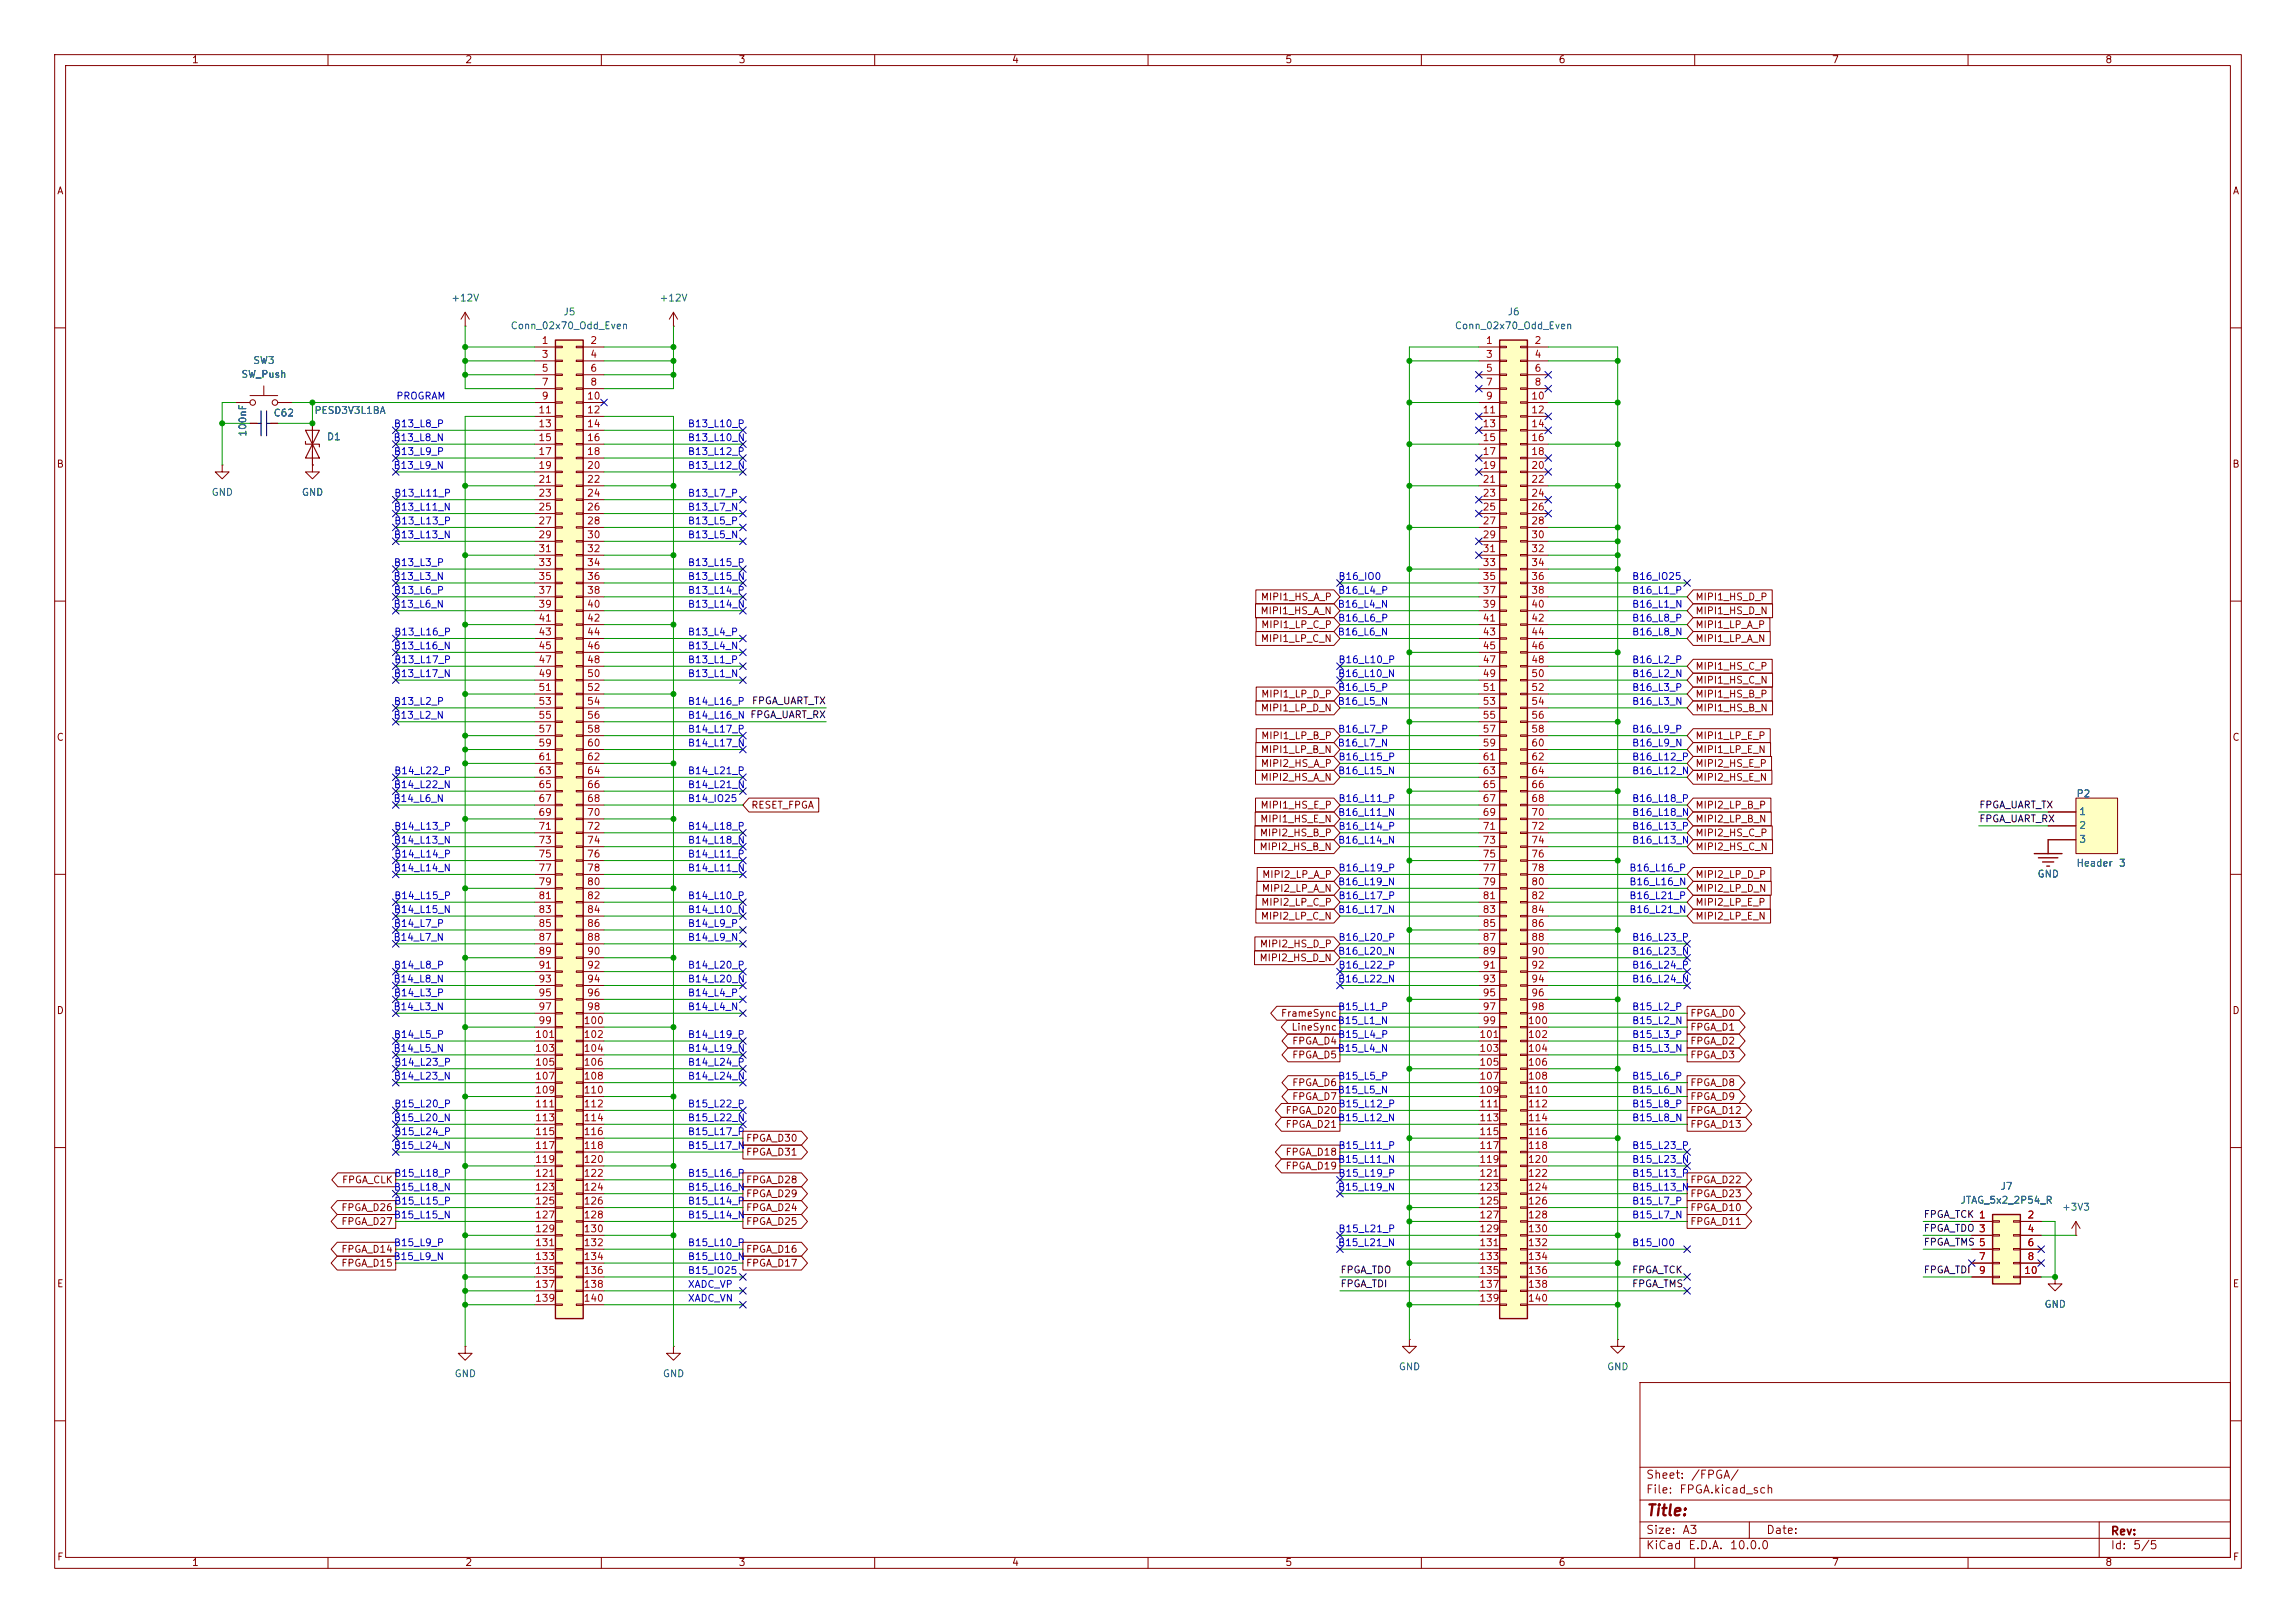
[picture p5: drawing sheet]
<svg xmlns="http://www.w3.org/2000/svg" width="420mm" height="297mm" viewBox="0 0 420 297" stroke-linecap="round" stroke-linejoin="round" font-family="sans-serif">
<defs><g id="words">
<text font-size="2" fill="#840000" x="301" y="277.9">Title:</text>
<g font-size="1.5" fill="#840000">
<text x="301" y="273.7">File:</text>
<text x="301" y="271">Sheet:</text>
<text x="307.1" y="273.7">FPGA.kicad_sch</text>
<text x="309.2" y="271">/FPGA/</text>
<text x="301" y="281.1">Size:</text>
<text x="307.6" y="281.1">A3</text>
<text x="323" y="281.1">Date:</text>
<text x="386" y="281.3">Rev:</text>
<text x="301" y="283.9">KiCad</text>
<text x="308.7" y="283.9">E.D.A.</text>
<text x="316.3" y="283.9">10.0.0</text>
<text x="386" y="283.9">Id:</text>
<text x="390.1" y="283.9">5/5</text>
</g>
<g font-size="1.3" fill="#840000">
<text x="35" y="11.9">1</text>
<text x="85" y="11.9">2</text>
<text x="135" y="11.9">3</text>
<text x="185" y="11.9">4</text>
<text x="235" y="11.9">5</text>
<text x="285" y="11.9">6</text>
<text x="335" y="11.9">7</text>
<text x="385" y="11.9">8</text>
<text x="10.3" y="35.9">A</text>
<text x="408.3" y="35.9">A</text>
<text x="10.3" y="85.9">B</text>
<text x="408.2" y="85.9">B</text>
<text x="230.5" y="112.7">MIPI1_HS_A_N</text>
<text x="230.5" y="110.2">MIPI1_HS_A_P</text>
<text x="310" y="112.7">MIPI1_HS_D_N</text>
<text x="310" y="110.2">MIPI1_HS_D_P</text>
<text x="230.5" y="117.8">MIPI1_LP_C_N</text>
<text x="230.6" y="115.3">MIPI1_LP_C_P</text>
<text x="310" y="117.8">MIPI1_LP_A_N</text>
<text x="310" y="115.3">MIPI1_LP_A_P</text>
<text x="310" y="125.4">MIPI1_HS_C_N</text>
<text x="310" y="122.9">MIPI1_HS_C_P</text>
<text x="230.5" y="130.5">MIPI1_LP_D_N</text>
<text x="230.6" y="128">MIPI1_LP_D_P</text>
<text x="310" y="128">MIPI1_HS_B_P</text>
<text x="310" y="130.5">MIPI1_HS_B_N</text>
<text x="10.3" y="135.9">C</text>
<text x="230.6" y="135.6">MIPI1_LP_B_P</text>
<text x="310" y="135.6">MIPI1_LP_E_P</text>
<text x="408.2" y="135.9">C</text>
<text x="230.5" y="143.2">MIPI2_HS_A_N</text>
<text x="230.5" y="140.7">MIPI2_HS_A_P</text>
<text x="230.5" y="138.1">MIPI1_LP_B_N</text>
<text x="310" y="143.2">MIPI2_HS_E_N</text>
<text x="310" y="138.1">MIPI1_LP_E_N</text>
<text x="310" y="140.7">MIPI2_HS_E_P</text>
<text x="137.3" y="148.3">RESET_FPGA</text>
<text x="230.5" y="148.3">MIPI1_HS_E_P</text>
<text x="310" y="148.3">MIPI2_LP_B_P</text>
<text x="230.3" y="155.9">MIPI2_HS_B_N</text>
<text x="230.4" y="153.4">MIPI2_HS_B_P</text>
<text x="230.4" y="150.8">MIPI1_HS_E_N</text>
<text x="310" y="155.9">MIPI2_HS_C_N</text>
<text x="310" y="153.4">MIPI2_HS_C_P</text>
<text x="310" y="150.8">MIPI2_LP_B_N</text>
<text x="230.8" y="161">MIPI2_LP_A_P</text>
<text x="310" y="161">MIPI2_LP_D_P</text>
<text x="230.6" y="166.1">MIPI2_LP_C_P</text>
<text x="230.7" y="163.5">MIPI2_LP_A_N</text>
<text x="310" y="166.1">MIPI2_LP_E_P</text>
<text x="310" y="163.5">MIPI2_LP_D_N</text>
<text x="230.4" y="173.7">MIPI2_HS_D_P</text>
<text x="230.5" y="168.6">MIPI2_LP_C_N</text>
<text x="310" y="168.6">MIPI2_LP_E_N</text>
<text x="230.3" y="176.2">MIPI2_HS_D_N</text>
<text x="10.3" y="185.9">D</text>
<text x="408.2" y="185.9">D</text>
<text x="234.2" y="186.4">FrameSync</text>
<text x="236.1" y="188.9">LineSync</text>
<text x="236.3" y="191.5">FPGA_D4</text>
<text x="309.1" y="188.9">FPGA_D1</text>
<text x="309.1" y="186.4">FPGA_D0</text>
<text x="309.1" y="191.5">FPGA_D2</text>
<text x="236.3" y="194">FPGA_D5</text>
<text x="309.1" y="194">FPGA_D3</text>
<text x="236.3" y="199.1">FPGA_D6</text>
<text x="236.3" y="201.6">FPGA_D7</text>
<text x="309.1" y="199.1">FPGA_D8</text>
<text x="309.1" y="201.6">FPGA_D9</text>
<text x="136.4" y="209.2">FPGA_D30</text>
<text x="235.1" y="204.2">FPGA_D20</text>
<text x="235.1" y="206.7">FPGA_D21</text>
<text x="309.1" y="204.2">FPGA_D12</text>
<text x="309.1" y="206.7">FPGA_D13</text>
<text x="136.4" y="211.8">FPGA_D31</text>
<text x="235.1" y="211.8">FPGA_D18</text>
<text x="235.1" y="214.3">FPGA_D19</text>
<text x="62.3" y="221.9">FPGA_D26</text>
<text x="62.5" y="216.9">FPGA_CLK</text>
<text x="136.4" y="219.4">FPGA_D29</text>
<text x="136.4" y="216.9">FPGA_D28</text>
<text x="136.4" y="221.9">FPGA_D24</text>
<text x="309.1" y="221.9">FPGA_D10</text>
<text x="309.1" y="219.4">FPGA_D23</text>
<text x="309.1" y="216.9">FPGA_D22</text>
<text x="62.3" y="224.5">FPGA_D27</text>
<text x="136.4" y="224.5">FPGA_D25</text>
<text x="309.1" y="224.5">FPGA_D11</text>
<text x="62.3" y="232.1">FPGA_D15</text>
<text x="62.3" y="229.6">FPGA_D14</text>
<text x="136.4" y="229.6">FPGA_D16</text>
<text x="136.4" y="232.1">FPGA_D17</text>
<text x="10.3" y="235.9">E</text>
<text x="408.3" y="235.9">E</text>
<text x="10.3" y="285.9">F</text>
<text x="35" y="286.9">1</text>
<text x="85" y="286.9">2</text>
<text x="135" y="286.9">3</text>
<text x="185" y="286.9">4</text>
<text x="235" y="286.9">5</text>
<text x="285" y="286.9">6</text>
<text x="335" y="286.9">7</text>
<text x="385" y="286.9">8</text>
<text x="408.3" y="285.9">F</text>
</g>
<g font-size="1.3" fill="#006464">
<text x="82.4" y="55.5">+12V</text>
<text x="102.9" y="58">J5</text>
<text x="120.5" y="55.5">+12V</text>
<text x="275.7" y="58">J6</text>
<text x="93.3" y="60.6">Conn_02x70_Odd_Even</text>
<text x="266" y="60.6">Conn_02x70_Odd_Even</text>
<text x="44" y="69.4">SW_Push</text>
<text x="46.2" y="66.9">SW3</text>
<text x="49.9" y="76.5">C62</text>
<text x="57.4" y="76">PESD3V3L1BA</text>
<text x="45.4" y="80" transform="rotate(-90 45.4 80)">100nF</text>
<text x="59.7" y="80.9">D1</text>
<text x="38.6" y="91">GND</text>
<text x="55.1" y="91">GND</text>
<text x="379.7" y="146.2">P2</text>
<text x="380.2" y="149.5">1</text>
<text x="380.2" y="152">2</text>
<text x="380.2" y="154.5">3</text>
<text x="372.6" y="160.9">GND</text>
<text x="379.7" y="158.9">Header</text>
<text x="387.5" y="158.9">3</text>
<text x="358.5" y="220.6">JTAG_5x2_2P54_R</text>
<text x="365.8" y="218">J7</text>
<text x="377.1" y="221.8">+3V3</text>
<text x="373.9" y="239.6">GND</text>
<text x="255.8" y="251.1">GND</text>
<text x="293.9" y="251.1">GND</text>
<text x="83.1" y="252.3">GND</text>
<text x="121.2" y="252.3">GND</text>
</g>
<g font-size="1.3" fill="#a90000">
<text x="99" y="63.2">1</text>
<text x="99" y="65.8">3</text>
<text x="107.9" y="63.2">2</text>
<text x="107.9" y="65.8">4</text>
<text x="271.7" y="63.2">1</text>
<text x="271.7" y="65.8">3</text>
<text x="280.6" y="63.2">2</text>
<text x="280.6" y="65.8">4</text>
<text x="99" y="68.3">5</text>
<text x="99" y="70.9">7</text>
<text x="107.9" y="68.3">6</text>
<text x="107.9" y="70.9">8</text>
<text x="271.7" y="68.3">5</text>
<text x="271.7" y="70.9">7</text>
<text x="280.6" y="68.3">6</text>
<text x="280.6" y="70.9">8</text>
<text x="98.4" y="75.9">11</text>
<text x="99" y="73.4">9</text>
<text x="107.3" y="73.4">10</text>
<text x="107.3" y="75.9">12</text>
<text x="271.1" y="75.9">11</text>
<text x="271.7" y="73.4">9</text>
<text x="280" y="73.4">10</text>
<text x="280" y="75.9">12</text>
<text x="98.4" y="78.5">13</text>
<text x="98.4" y="81">15</text>
<text x="98.4" y="83.6">17</text>
<text x="107.3" y="78.5">14</text>
<text x="107.3" y="81">16</text>
<text x="107.3" y="83.6">18</text>
<text x="271.1" y="78.5">13</text>
<text x="271.1" y="81">15</text>
<text x="271.1" y="83.6">17</text>
<text x="280" y="78.5">14</text>
<text x="280" y="81">16</text>
<text x="280" y="83.6">18</text>
<text x="98.4" y="86.1">19</text>
<text x="98.4" y="88.6">21</text>
<text x="107.3" y="86.1">20</text>
<text x="107.3" y="88.6">22</text>
<text x="271.1" y="86.1">19</text>
<text x="271.1" y="88.6">21</text>
<text x="280" y="86.1">20</text>
<text x="280" y="88.6">22</text>
<text x="98.4" y="91.2">23</text>
<text x="98.4" y="93.7">25</text>
<text x="107.3" y="91.2">24</text>
<text x="107.3" y="93.7">26</text>
<text x="271.1" y="91.2">23</text>
<text x="271.1" y="93.7">25</text>
<text x="280" y="91.2">24</text>
<text x="280" y="93.7">26</text>
<text x="98.4" y="96.3">27</text>
<text x="98.4" y="98.8">29</text>
<text x="98.4" y="101.3">31</text>
<text x="107.3" y="96.3">28</text>
<text x="107.3" y="98.8">30</text>
<text x="107.3" y="101.3">32</text>
<text x="271.1" y="96.3">27</text>
<text x="271.1" y="98.8">29</text>
<text x="271.1" y="101.3">31</text>
<text x="280" y="96.3">28</text>
<text x="280" y="98.8">30</text>
<text x="280" y="101.3">32</text>
<text x="98.4" y="103.9">33</text>
<text x="98.4" y="106.4">35</text>
<text x="107.3" y="103.9">34</text>
<text x="107.3" y="106.4">36</text>
<text x="271.1" y="103.9">33</text>
<text x="271.1" y="106.4">35</text>
<text x="280" y="103.9">34</text>
<text x="280" y="106.4">36</text>
<text x="98.4" y="109">37</text>
<text x="98.4" y="111.5">39</text>
<text x="107.3" y="109">38</text>
<text x="107.3" y="111.5">40</text>
<text x="271.1" y="109">37</text>
<text x="271.1" y="111.5">39</text>
<text x="280" y="109">38</text>
<text x="280" y="111.5">40</text>
<text x="98.4" y="114">41</text>
<text x="98.4" y="116.6">43</text>
<text x="98.4" y="119.1">45</text>
<text x="107.3" y="114">42</text>
<text x="107.3" y="116.6">44</text>
<text x="107.3" y="119.1">46</text>
<text x="271.1" y="114">41</text>
<text x="271.1" y="116.6">43</text>
<text x="271.1" y="119.1">45</text>
<text x="280" y="114">42</text>
<text x="280" y="116.6">44</text>
<text x="280" y="119.1">46</text>
<text x="98.4" y="121.7">47</text>
<text x="98.4" y="124.2">49</text>
<text x="107.3" y="121.7">48</text>
<text x="107.3" y="124.2">50</text>
<text x="271.1" y="121.7">47</text>
<text x="271.1" y="124.2">49</text>
<text x="280" y="121.7">48</text>
<text x="280" y="124.2">50</text>
<text x="98.4" y="126.7">51</text>
<text x="98.4" y="129.3">53</text>
<text x="98.4" y="131.8">55</text>
<text x="107.3" y="126.7">52</text>
<text x="107.3" y="129.3">54</text>
<text x="107.3" y="131.8">56</text>
<text x="271.1" y="126.7">51</text>
<text x="271.1" y="129.3">53</text>
<text x="271.1" y="131.8">55</text>
<text x="280" y="126.7">52</text>
<text x="280" y="129.3">54</text>
<text x="280" y="131.8">56</text>
<text x="98.4" y="134.4">57</text>
<text x="98.4" y="136.9">59</text>
<text x="107.3" y="134.4">58</text>
<text x="107.3" y="136.9">60</text>
<text x="271.1" y="134.4">57</text>
<text x="271.1" y="136.9">59</text>
<text x="280" y="134.4">58</text>
<text x="280" y="136.9">60</text>
<text x="98.4" y="139.4">61</text>
<text x="98.4" y="142">63</text>
<text x="107.3" y="139.4">62</text>
<text x="107.3" y="142">64</text>
<text x="271.1" y="139.4">61</text>
<text x="271.1" y="142">63</text>
<text x="280" y="139.4">62</text>
<text x="280" y="142">64</text>
<text x="98.4" y="144.5">65</text>
<text x="98.4" y="147.1">67</text>
<text x="98.4" y="149.6">69</text>
<text x="107.3" y="144.5">66</text>
<text x="107.3" y="147.1">68</text>
<text x="107.3" y="149.6">70</text>
<text x="271.1" y="144.5">65</text>
<text x="271.1" y="147.1">67</text>
<text x="271.1" y="149.6">69</text>
<text x="280" y="144.5">66</text>
<text x="280" y="147.1">68</text>
<text x="280" y="149.6">70</text>
<text x="98.4" y="152.1">71</text>
<text x="98.4" y="154.7">73</text>
<text x="107.3" y="152.1">72</text>
<text x="107.3" y="154.7">74</text>
<text x="271.1" y="152.1">71</text>
<text x="271.1" y="154.7">73</text>
<text x="280" y="152.1">72</text>
<text x="280" y="154.7">74</text>
<text x="98.4" y="157.2">75</text>
<text x="98.4" y="159.8">77</text>
<text x="107.3" y="157.2">76</text>
<text x="107.3" y="159.8">78</text>
<text x="271.1" y="157.2">75</text>
<text x="271.1" y="159.8">77</text>
<text x="280" y="157.2">76</text>
<text x="280" y="159.8">78</text>
<text x="98.4" y="162.3">79</text>
<text x="98.4" y="164.8">81</text>
<text x="98.4" y="167.4">83</text>
<text x="107.3" y="162.3">80</text>
<text x="107.3" y="164.8">82</text>
<text x="107.3" y="167.4">84</text>
<text x="271.1" y="162.3">79</text>
<text x="271.1" y="164.8">81</text>
<text x="271.1" y="167.4">83</text>
<text x="280" y="162.3">80</text>
<text x="280" y="164.8">82</text>
<text x="280" y="167.4">84</text>
<text x="98.4" y="169.9">85</text>
<text x="98.4" y="172.5">87</text>
<text x="107.3" y="169.9">86</text>
<text x="107.3" y="172.5">88</text>
<text x="271.1" y="169.9">85</text>
<text x="271.1" y="172.5">87</text>
<text x="280" y="169.9">86</text>
<text x="280" y="172.5">88</text>
<text x="98.4" y="175">89</text>
<text x="98.4" y="177.5">91</text>
<text x="107.3" y="175">90</text>
<text x="107.3" y="177.5">92</text>
<text x="271.1" y="175">89</text>
<text x="271.1" y="177.5">91</text>
<text x="280" y="175">90</text>
<text x="280" y="177.5">92</text>
<text x="98.4" y="180.1">93</text>
<text x="98.4" y="182.6">95</text>
<text x="98.4" y="185.2">97</text>
<text x="107.3" y="180.1">94</text>
<text x="107.3" y="182.6">96</text>
<text x="107.3" y="185.2">98</text>
<text x="271.1" y="180.1">93</text>
<text x="271.1" y="182.6">95</text>
<text x="271.1" y="185.2">97</text>
<text x="280" y="180.1">94</text>
<text x="280" y="182.6">96</text>
<text x="280" y="185.2">98</text>
<text x="97.8" y="190.2">101</text>
<text x="98.4" y="187.7">99</text>
<text x="106.7" y="187.7">100</text>
<text x="106.7" y="190.2">102</text>
<text x="270.5" y="190.2">101</text>
<text x="271.1" y="187.7">99</text>
<text x="279.4" y="187.7">100</text>
<text x="279.4" y="190.2">102</text>
<text x="97.8" y="192.8">103</text>
<text x="97.8" y="195.3">105</text>
<text x="97.8" y="197.9">107</text>
<text x="106.7" y="192.8">104</text>
<text x="106.7" y="195.3">106</text>
<text x="106.7" y="197.9">108</text>
<text x="270.5" y="192.8">103</text>
<text x="270.5" y="195.3">105</text>
<text x="270.5" y="197.9">107</text>
<text x="279.4" y="192.8">104</text>
<text x="279.4" y="195.3">106</text>
<text x="279.4" y="197.9">108</text>
<text x="97.8" y="200.4">109</text>
<text x="97.8" y="202.9">111</text>
<text x="106.7" y="200.4">110</text>
<text x="106.7" y="202.9">112</text>
<text x="270.5" y="200.4">109</text>
<text x="270.5" y="202.9">111</text>
<text x="279.4" y="200.4">110</text>
<text x="279.4" y="202.9">112</text>
<text x="97.8" y="205.5">113</text>
<text x="97.8" y="208">115</text>
<text x="106.7" y="205.5">114</text>
<text x="106.7" y="208">116</text>
<text x="270.5" y="205.5">113</text>
<text x="270.5" y="208">115</text>
<text x="279.4" y="205.5">114</text>
<text x="279.4" y="208">116</text>
<text x="97.8" y="210.6">117</text>
<text x="97.8" y="213.1">119</text>
<text x="97.8" y="215.6">121</text>
<text x="106.7" y="210.6">118</text>
<text x="106.7" y="213.1">120</text>
<text x="106.7" y="215.6">122</text>
<text x="270.5" y="210.6">117</text>
<text x="270.5" y="213.1">119</text>
<text x="270.5" y="215.6">121</text>
<text x="279.4" y="210.6">118</text>
<text x="279.4" y="213.1">120</text>
<text x="279.4" y="215.6">122</text>
<text x="97.8" y="218.2">123</text>
<text x="97.8" y="220.7">125</text>
<text x="106.7" y="218.2">124</text>
<text x="106.7" y="220.7">126</text>
<text x="270.5" y="218.2">123</text>
<text x="270.5" y="220.7">125</text>
<text x="279.4" y="218.2">124</text>
<text x="279.4" y="220.7">126</text>
<text x="97.8" y="223.3">127</text>
<text x="97.8" y="225.8">129</text>
<text x="106.7" y="223.3">128</text>
<text x="106.7" y="225.8">130</text>
<text x="270.5" y="223.3">127</text>
<text x="270.5" y="225.8">129</text>
<text x="279.4" y="223.3">128</text>
<text x="279.4" y="225.8">130</text>
<text x="361.9" y="223.3">1</text>
<text x="361.9" y="225.8">3</text>
<text x="370.8" y="223.3">2</text>
<text x="370.8" y="225.8">4</text>
<text x="97.8" y="228.3">131</text>
<text x="97.8" y="230.9">133</text>
<text x="97.8" y="233.4">135</text>
<text x="106.7" y="228.3">132</text>
<text x="106.7" y="230.9">134</text>
<text x="106.7" y="233.4">136</text>
<text x="270.5" y="228.3">131</text>
<text x="270.5" y="230.9">133</text>
<text x="270.5" y="233.4">135</text>
<text x="279.4" y="228.3">132</text>
<text x="279.4" y="230.9">134</text>
<text x="279.4" y="233.4">136</text>
<text x="361.9" y="230.9">7</text>
<text x="361.9" y="233.4">9</text>
<text x="361.9" y="228.3">5</text>
<text x="370.2" y="233.4">10</text>
<text x="370.8" y="228.3">6</text>
<text x="370.8" y="230.9">8</text>
<text x="97.8" y="236">137</text>
<text x="97.8" y="238.5">139</text>
<text x="106.7" y="236">138</text>
<text x="106.7" y="238.5">140</text>
<text x="270.5" y="236">137</text>
<text x="270.5" y="238.5">139</text>
<text x="279.4" y="236">138</text>
<text x="279.4" y="238.5">140</text>
</g>
<g font-size="1.3" fill="#0000c2">
<text x="72.4" y="73.4">PROGRAM</text>
<text x="71.9" y="81">B13_L8_N</text>
<text x="71.9" y="83.6">B13_L9_P</text>
<text x="71.9" y="78.5">B13_L8_P</text>
<text x="125.7" y="78.5">B13_L10_P</text>
<text x="125.7" y="81">B13_L10_N</text>
<text x="125.7" y="83.6">B13_L12_P</text>
<text x="71.9" y="86.1">B13_L9_N</text>
<text x="125.7" y="86.1">B13_L12_N</text>
<text x="71.9" y="93.7">B13_L11_N</text>
<text x="72" y="91.2">B13_L11_P</text>
<text x="125.7" y="91.2">B13_L7_P</text>
<text x="125.7" y="93.7">B13_L7_N</text>
<text x="71.9" y="98.8">B13_L13_N</text>
<text x="72" y="96.3">B13_L13_P</text>
<text x="125.7" y="96.3">B13_L5_P</text>
<text x="125.7" y="98.8">B13_L5_N</text>
<text x="71.9" y="106.4">B13_L3_N</text>
<text x="71.9" y="103.9">B13_L3_P</text>
<text x="125.7" y="106.4">B13_L15_N</text>
<text x="125.7" y="103.9">B13_L15_P</text>
<text x="244.7" y="106.4">B16_IO0</text>
<text x="298.4" y="106.4">B16_IO25</text>
<text x="71.9" y="111.5">B13_L6_N</text>
<text x="71.9" y="109">B13_L6_P</text>
<text x="125.7" y="109">B13_L14_P</text>
<text x="125.7" y="111.5">B13_L14_N</text>
<text x="244.6" y="111.5">B16_L4_N</text>
<text x="244.7" y="109">B16_L4_P</text>
<text x="298.4" y="109">B16_L1_P</text>
<text x="298.4" y="111.5">B16_L1_N</text>
<text x="71.9" y="119.1">B13_L16_N</text>
<text x="72" y="116.6">B13_L16_P</text>
<text x="125.7" y="116.6">B13_L4_P</text>
<text x="125.7" y="119.1">B13_L4_N</text>
<text x="244.6" y="116.6">B16_L6_N</text>
<text x="244.7" y="114.1">B16_L6_P</text>
<text x="298.4" y="114.1">B16_L8_P</text>
<text x="298.4" y="116.6">B16_L8_N</text>
<text x="71.9" y="124.2">B13_L17_N</text>
<text x="72" y="121.7">B13_L17_P</text>
<text x="125.7" y="121.7">B13_L1_P</text>
<text x="125.7" y="124.2">B13_L1_N</text>
<text x="244.7" y="124.2">B16_L10_N</text>
<text x="244.7" y="121.7">B16_L10_P</text>
<text x="298.4" y="124.2">B16_L2_N</text>
<text x="298.4" y="121.7">B16_L2_P</text>
<text x="71.9" y="131.8">B13_L2_N</text>
<text x="71.9" y="129.3">B13_L2_P</text>
<text x="125.7" y="129.3">B14_L16_P</text>
<text x="125.7" y="131.8">B14_L16_N</text>
<text x="244.6" y="129.3">B16_L5_N</text>
<text x="244.7" y="126.8">B16_L5_P</text>
<text x="298.4" y="126.8">B16_L3_P</text>
<text x="298.4" y="129.3">B16_L3_N</text>
<text x="125.7" y="136.9">B14_L17_N</text>
<text x="125.7" y="134.4">B14_L17_P</text>
<text x="244.6" y="136.9">B16_L7_N</text>
<text x="244.7" y="134.4">B16_L7_P</text>
<text x="298.4" y="134.4">B16_L9_P</text>
<text x="298.4" y="136.9">B16_L9_N</text>
<text x="72" y="142">B14_L22_P</text>
<text x="125.7" y="142">B14_L21_P</text>
<text x="244.7" y="142">B16_L15_N</text>
<text x="244.7" y="139.5">B16_L15_P</text>
<text x="298.4" y="142">B16_L12_N</text>
<text x="298.4" y="139.5">B16_L12_P</text>
<text x="71.9" y="147.1">B14_L6_N</text>
<text x="71.9" y="144.5">B14_L22_N</text>
<text x="125.7" y="147.1">B14_IO25</text>
<text x="125.7" y="144.5">B14_L21_N</text>
<text x="244.7" y="149.6">B16_L11_N</text>
<text x="244.7" y="147.1">B16_L11_P</text>
<text x="298.4" y="149.6">B16_L18_N</text>
<text x="298.4" y="147.1">B16_L18_P</text>
<text x="71.9" y="154.7">B14_L13_N</text>
<text x="72" y="152.2">B14_L13_P</text>
<text x="125.7" y="154.7">B14_L18_N</text>
<text x="125.7" y="152.2">B14_L18_P</text>
<text x="244.7" y="154.7">B16_L14_N</text>
<text x="244.7" y="152.2">B16_L14_P</text>
<text x="298.4" y="152.2">B16_L13_P</text>
<text x="298.4" y="154.7">B16_L13_N</text>
<text x="71.9" y="159.8">B14_L14_N</text>
<text x="72" y="157.2">B14_L14_P</text>
<text x="125.7" y="157.2">B14_L11_P</text>
<text x="125.7" y="159.8">B14_L11_N</text>
<text x="244.7" y="159.8">B16_L19_P</text>
<text x="297.9" y="159.8">B16_L16_P</text>
<text x="71.9" y="167.4">B14_L15_N</text>
<text x="72" y="164.9">B14_L15_P</text>
<text x="125.7" y="164.9">B14_L10_P</text>
<text x="125.7" y="167.4">B14_L10_N</text>
<text x="244.7" y="167.4">B16_L17_N</text>
<text x="244.7" y="162.3">B16_L19_N</text>
<text x="244.7" y="164.9">B16_L17_P</text>
<text x="297.9" y="162.3">B16_L16_N</text>
<text x="297.9" y="164.9">B16_L21_P</text>
<text x="297.9" y="167.4">B16_L21_N</text>
<text x="71.9" y="172.5">B14_L7_N</text>
<text x="71.9" y="169.9">B14_L7_P</text>
<text x="125.7" y="172.5">B14_L9_N</text>
<text x="125.7" y="169.9">B14_L9_P</text>
<text x="244.7" y="172.5">B16_L20_P</text>
<text x="298.4" y="172.5">B16_L23_P</text>
<text x="71.9" y="177.6">B14_L8_P</text>
<text x="125.7" y="177.6">B14_L20_P</text>
<text x="244.7" y="175">B16_L20_N</text>
<text x="244.7" y="177.6">B16_L22_P</text>
<text x="298.4" y="177.6">B16_L24_P</text>
<text x="298.4" y="175">B16_L23_N</text>
<text x="71.9" y="180.1">B14_L8_N</text>
<text x="71.9" y="185.2">B14_L3_N</text>
<text x="71.9" y="182.6">B14_L3_P</text>
<text x="125.7" y="180.1">B14_L20_N</text>
<text x="125.7" y="182.6">B14_L4_P</text>
<text x="125.7" y="185.2">B14_L4_N</text>
<text x="244.7" y="185.2">B15_L1_P</text>
<text x="244.7" y="180.1">B16_L22_N</text>
<text x="298.4" y="180.1">B16_L24_N</text>
<text x="298.4" y="185.2">B15_L2_P</text>
<text x="71.9" y="190.2">B14_L5_P</text>
<text x="125.7" y="190.2">B14_L19_P</text>
<text x="244.6" y="187.7">B15_L1_N</text>
<text x="244.7" y="190.2">B15_L4_P</text>
<text x="298.4" y="190.2">B15_L3_P</text>
<text x="298.4" y="187.7">B15_L2_N</text>
<text x="71.9" y="192.8">B14_L5_N</text>
<text x="71.9" y="197.9">B14_L23_N</text>
<text x="72" y="195.3">B14_L23_P</text>
<text x="125.7" y="192.8">B14_L19_N</text>
<text x="125.7" y="197.9">B14_L24_N</text>
<text x="125.7" y="195.3">B14_L24_P</text>
<text x="244.6" y="192.8">B15_L4_N</text>
<text x="244.7" y="197.9">B15_L5_P</text>
<text x="298.4" y="197.9">B15_L6_P</text>
<text x="298.4" y="192.8">B15_L3_N</text>
<text x="72" y="202.9">B15_L20_P</text>
<text x="125.7" y="202.9">B15_L22_P</text>
<text x="244.6" y="200.4">B15_L5_N</text>
<text x="244.7" y="202.9">B15_L12_P</text>
<text x="298.4" y="200.4">B15_L6_N</text>
<text x="298.4" y="202.9">B15_L8_P</text>
<text x="71.9" y="205.5">B15_L20_N</text>
<text x="72" y="208">B15_L24_P</text>
<text x="125.7" y="208">B15_L17_P</text>
<text x="125.7" y="205.5">B15_L22_N</text>
<text x="244.7" y="205.5">B15_L12_N</text>
<text x="298.4" y="205.5">B15_L8_N</text>
<text x="71.9" y="210.6">B15_L24_N</text>
<text x="72" y="215.6">B15_L18_P</text>
<text x="125.7" y="210.6">B15_L17_N</text>
<text x="125.7" y="215.6">B15_L16_P</text>
<text x="244.7" y="213.1">B15_L11_N</text>
<text x="244.7" y="210.6">B15_L11_P</text>
<text x="244.7" y="215.6">B15_L19_P</text>
<text x="298.4" y="213.1">B15_L23_N</text>
<text x="298.4" y="210.6">B15_L23_P</text>
<text x="298.4" y="215.6">B15_L13_P</text>
<text x="71.9" y="218.2">B15_L18_N</text>
<text x="72" y="220.7">B15_L15_P</text>
<text x="125.7" y="218.2">B15_L16_N</text>
<text x="125.7" y="220.7">B15_L14_P</text>
<text x="244.7" y="218.2">B15_L19_N</text>
<text x="298.4" y="220.7">B15_L7_P</text>
<text x="298.4" y="218.2">B15_L13_N</text>
<text x="71.9" y="223.3">B15_L15_N</text>
<text x="125.7" y="223.3">B15_L14_N</text>
<text x="244.7" y="225.8">B15_L21_P</text>
<text x="298.4" y="223.3">B15_L7_N</text>
<text x="71.9" y="230.9">B15_L9_N</text>
<text x="71.9" y="228.3">B15_L9_P</text>
<text x="125.7" y="230.9">B15_L10_N</text>
<text x="125.7" y="233.4">B15_IO25</text>
<text x="125.7" y="228.3">B15_L10_P</text>
<text x="244.7" y="228.3">B15_L21_N</text>
<text x="298.4" y="228.3">B15_IO0</text>
<text x="125.7" y="236">XADC_VP</text>
<text x="125.7" y="238.5">XADC_VN</text>
</g>
<g font-size="1.3" fill="#0f0f0f">
<text x="137.1" y="131.7">FPGA_UART_RX</text>
<text x="137.4" y="129.2">FPGA_UART_TX</text>
<text x="361.9" y="148.2">FPGA_UART_TX</text>
<text x="361.9" y="150.8">FPGA_UART_RX</text>
<text x="351.8" y="225.7">FPGA_TDO 3</text>
<text x="351.8" y="223.2">FPGA_TCK</text>
<text x="245.1" y="233.3">FPGA_TDO</text>
<text x="298.4" y="233.3">FPGA_TCK</text>
<text x="351.8" y="233.3">FPGA_TDI</text>
<text x="351.8" y="228.3">FPGA_TMS 5</text>
<text x="245.1" y="235.9">FPGA_TDI</text>
<text x="298.4" y="235.9">FPGA_TMS</text>
</g>
</g></defs>
<g fill="none" stroke="#840000" stroke-width=".18">
<path d="M10 10h400v277h-400zM12 12h396v273h-396zM60 10v2M110 10v2M160 10v2M210 10v2M260 10v2M310 10v2M360 10v2M10 60h2M408 60h2M10 110h2"/>
<path d="M408 110h2M10 160h2M408 160h2M10 210h2M408 210h2M300 253h108v32h-108zM10 260h2M300 278.5h108M300 274.5h108M300 268.5h108M320 278.5v3M384 278.5v6.5"/>
<path d="M408 260h2M60 285v2M110 285v2M160 285v2M210 285v2M260 285v2M300 281.5h108M310 285v2M360 285v2"/>
</g>
<path d="M364.5 222.2h5.1v12.7h-5.1z" fill="#ffffc2"/>
<path d="M364.5 222.2h5.1v12.7h-5.1z" fill="none" stroke="#840000" stroke-width=".25"/>
<g fill="none" stroke="#840000" stroke-width=".18">
<path d="M85.1 59.7h.1M85.1 57.2l.8 1.2M85.1 57.2l-.8 1.2M85.1 57.2v2.5M123.2 59.7h.1M123.2 57.2l-.8 1.2M123.2 57.2l.8 1.2M123.2 57.2v2.5M43.2 73.7h2.5M45.7 72.4h5.1M45.7 77.5h1.3M48.3 70.6v1.8"/>
<path d="M49.5 77.5h1.3M50.8 73.7h2.5M57.1 77.5v7.6M40.6 85.1v1.3h1.3l-1.3 1.2-1.2-1.2h1.2M40.6 85.1h.1M57.1 85.1v1.3h1.3l-1.3 1.2-1.2-1.2h1.2M57.1 85.1h.1M360.7 223.5h3.8M360.7 226.1h3.8M360.7 228.6h3.8M360.7 231.1h3.8M360.7 233.7h3.8"/>
<path d="M364.5 223.4h1.3v.2h-1.3zM364.5 225.9h1.3v.3h-1.3zM364.5 228.5h1.3v.2h-1.3zM364.5 231h1.3v.3h-1.3zM364.5 233.6h1.3v.2h-1.3zM368.3 223.4h1.3v.2h-1.3zM368.3 225.9h1.3v.3h-1.3zM368.3 228.5h1.3v.2h-1.3zM368.3 231h1.3v.3h-1.3zM368.3 233.6h1.3v.2h-1.3zM369.6 223.5h3.8M369.6 226.1h3.8"/>
<path d="M369.6 228.6h3.8M369.6 231.1h3.8M369.6 233.7h3.8M123.2 246.4v1.2h1.3l-1.3 1.3-1.3-1.3h1.3M123.2 246.4h.1M295.9 245.1v1.3h1.3l-1.3 1.2-1.3-1.2h1.3M295.9 245.1h.1"/>
<circle cx="46.2" cy="73.7" r=".51"/>
<circle cx="50.3" cy="73.7" r=".51"/>
</g>
<path d="M47 77.5h.8M47.8 75.2v4.6M48.8 77.5h.7M48.8 75.2v4.6" fill="none" stroke="#000" stroke-width=".18"/>
<path d="M55.9 78.7h2.5l-1.3 2.6zM55.9 80.8v.5h2.5v.5M57.1 81.3l1.3 2.5h-2.5z" fill="none" stroke="#840000" stroke-width=".2"/>
<path d="M274.3 62.2h5.1v179.1h-5.1z" fill="#ffffc2"/>
<path d="M274.3 62.2h5.1v179.1h-5.1z" fill="none" stroke="#840000" stroke-width=".25"/>
<g fill="none" stroke="#840000" stroke-width=".18">
<path d="M270.5 63.5h3.8M270.5 66h3.8M270.5 68.6h3.8M270.5 71.1h3.8M270.5 73.7h3.8M270.5 76.2h3.8M270.5 78.7h3.8M274.3 63.4h1.3v.2h-1.3zM274.3 65.9h1.3v.3h-1.3zM274.3 68.5h1.3v.2h-1.3zM274.3 71h1.3v.2h-1.3zM274.3 73.5h1.3v.3h-1.3z"/>
<path d="M274.3 76.1h1.3v.2h-1.3zM274.3 78.6h1.3v.3h-1.3zM278.1 63.4h1.3v.2h-1.3zM278.1 65.9h1.3v.3h-1.3zM278.1 68.5h1.3v.2h-1.3zM278.1 71h1.3v.2h-1.3zM278.1 73.5h1.3v.3h-1.3zM278.1 76.1h1.3v.2h-1.3zM278.1 78.6h1.3v.3h-1.3zM279.4 63.5h3.8M279.4 66h3.8M279.4 68.6h3.8"/>
<path d="M279.4 71.1h3.8M279.4 73.7h3.8M279.4 76.2h3.8M279.4 78.7h3.8M270.5 81.3h3.8M270.5 83.8h3.8M270.5 86.4h3.8M270.5 88.9h3.8M270.5 91.4h3.8M270.5 94h3.8M270.5 96.5h3.8M270.5 99.1h3.8"/>
<path d="M274.3 81.2h1.3v.2h-1.3zM274.3 83.7h1.3v.2h-1.3zM274.3 86.2h1.3v.3h-1.3zM274.3 88.8h1.3v.2h-1.3zM274.3 91.3h1.3v.3h-1.3zM274.3 93.9h1.3v.2h-1.3zM274.3 96.4h1.3v.2h-1.3zM274.3 98.9h1.3v.3h-1.3zM278.1 81.2h1.3v.2h-1.3zM278.1 83.7h1.3v.2h-1.3zM278.1 86.2h1.3v.3h-1.3zM278.1 88.8h1.3v.2h-1.3z"/>
<path d="M278.1 91.3h1.3v.3h-1.3zM278.1 93.9h1.3v.2h-1.3zM278.1 96.4h1.3v.2h-1.3zM278.1 98.9h1.3v.3h-1.3zM279.4 81.3h3.8M279.4 83.8h3.8M279.4 86.4h3.8M279.4 88.9h3.8M279.4 91.4h3.8M279.4 94h3.8M279.4 96.5h3.8M279.4 99.1h3.8"/>
<path d="M270.5 101.6h3.8M270.5 104.1h3.8M270.5 106.7h3.8M270.5 109.2h3.8M270.5 111.8h3.8M270.5 114.3h3.8M270.5 116.8h3.8M270.5 119.4h3.8M274.3 101.5h1.3v.2h-1.3zM274.3 104h1.3v.3h-1.3zM274.3 106.6h1.3v.2h-1.3zM274.3 109.1h1.3v.2h-1.3z"/>
<path d="M274.3 111.6h1.3v.3h-1.3zM274.3 114.2h1.3v.2h-1.3zM274.3 116.7h1.3v.3h-1.3zM274.3 119.3h1.3v.2h-1.3zM278.1 101.5h1.3v.2h-1.3zM278.1 104h1.3v.3h-1.3zM278.1 106.6h1.3v.2h-1.3zM278.1 109.1h1.3v.2h-1.3zM278.1 111.6h1.3v.3h-1.3zM278.1 114.2h1.3v.2h-1.3zM278.1 116.7h1.3v.3h-1.3zM278.1 119.3h1.3v.2h-1.3z"/>
<path d="M279.4 101.6h3.8M279.4 104.1h3.8M279.4 106.7h3.8M279.4 109.2h3.8M279.4 111.8h3.8M279.4 114.3h3.8M279.4 116.8h3.8M279.4 119.4h3.8M270.5 121.9h3.8M270.5 124.5h3.8M270.5 127h3.8M270.5 129.5h3.8"/>
<path d="M270.5 132.1h3.8M270.5 134.6h3.8M270.5 137.2h3.8M270.5 139.7h3.8M274.3 121.8h1.3v.2h-1.3zM274.3 124.3h1.3v.3h-1.3zM274.3 126.9h1.3v.2h-1.3zM274.3 129.4h1.3v.3h-1.3zM274.3 132h1.3v.2h-1.3zM274.3 134.5h1.3v.2h-1.3zM274.3 137h1.3v.3h-1.3zM274.3 139.6h1.3v.2h-1.3z"/>
<path d="M278.1 121.8h1.3v.2h-1.3zM278.1 124.3h1.3v.3h-1.3zM278.1 126.9h1.3v.2h-1.3zM278.1 129.4h1.3v.3h-1.3zM278.1 132h1.3v.2h-1.3zM278.1 134.5h1.3v.2h-1.3zM278.1 137h1.3v.3h-1.3zM278.1 139.6h1.3v.2h-1.3zM279.4 121.9h3.8M279.4 124.5h3.8M279.4 127h3.8M279.4 129.5h3.8"/>
<path d="M279.4 132.1h3.8M279.4 134.6h3.8M279.4 137.2h3.8M279.4 139.7h3.8M270.5 142.2h3.8M270.5 144.8h3.8M270.5 147.3h3.8M270.5 149.9h3.8M270.5 152.4h3.8M270.5 154.9h3.8M270.5 157.5h3.8M274.3 142.1h1.3v.3h-1.3z"/>
<path d="M274.3 144.7h1.3v.2h-1.3zM274.3 147.2h1.3v.2h-1.3zM274.3 149.7h1.3v.3h-1.3zM274.3 152.3h1.3v.2h-1.3zM274.3 154.8h1.3v.3h-1.3zM274.3 157.4h1.3v.2h-1.3zM274.3 159.9h1.3v.2h-1.3zM278.1 142.1h1.3v.3h-1.3zM278.1 144.7h1.3v.2h-1.3zM278.1 147.2h1.3v.2h-1.3zM278.1 149.7h1.3v.3h-1.3zM278.1 152.3h1.3v.2h-1.3z"/>
<path d="M278.1 154.8h1.3v.3h-1.3zM278.1 157.4h1.3v.2h-1.3zM278.1 159.9h1.3v.2h-1.3zM279.4 142.2h3.8M279.4 144.8h3.8M279.4 147.3h3.8M279.4 149.9h3.8M279.4 152.4h3.8M279.4 154.9h3.8M279.4 157.5h3.8M270.5 160h3.8M270.5 162.6h3.8"/>
<path d="M270.5 165.1h3.8M270.5 167.6h3.8M270.5 170.2h3.8M270.5 172.7h3.8M270.5 175.3h3.8M270.5 177.8h3.8M274.3 162.4h1.3v.3h-1.3zM274.3 165h1.3v.2h-1.3zM274.3 167.5h1.3v.3h-1.3zM274.3 170.1h1.3v.2h-1.3zM274.3 172.6h1.3v.2h-1.3zM274.3 175.1h1.3v.3h-1.3z"/>
<path d="M274.3 177.7h1.3v.2h-1.3zM278.1 162.4h1.3v.3h-1.3zM278.1 165h1.3v.2h-1.3zM278.1 167.5h1.3v.3h-1.3zM278.1 170.1h1.3v.2h-1.3zM278.1 172.6h1.3v.2h-1.3zM278.1 175.1h1.3v.3h-1.3zM278.1 177.7h1.3v.2h-1.3zM279.4 160h3.8M279.4 162.6h3.8M279.4 165.1h3.8M279.4 167.6h3.8"/>
<path d="M279.4 170.2h3.8M279.4 172.7h3.8M279.4 175.3h3.8M279.4 177.8h3.8M270.5 180.3h3.8M270.5 182.9h3.8M270.5 185.4h3.8M270.5 188h3.8M270.5 190.5h3.8M270.5 193h3.8M270.5 195.6h3.8M270.5 198.1h3.8"/>
<path d="M274.3 180.2h1.3v.3h-1.3zM274.3 182.8h1.3v.2h-1.3zM274.3 185.3h1.3v.2h-1.3zM274.3 187.8h1.3v.3h-1.3zM274.3 190.4h1.3v.2h-1.3zM274.3 192.9h1.3v.3h-1.3zM274.3 195.5h1.3v.2h-1.3zM274.3 198h1.3v.2h-1.3zM278.1 180.2h1.3v.3h-1.3zM278.1 182.8h1.3v.2h-1.3zM278.1 185.3h1.3v.2h-1.3zM278.1 187.8h1.3v.3h-1.3z"/>
<path d="M278.1 190.4h1.3v.2h-1.3zM278.1 192.9h1.3v.3h-1.3zM278.1 195.5h1.3v.2h-1.3zM278.1 198h1.3v.2h-1.3zM279.4 180.3h3.8M279.4 182.9h3.8M279.4 185.4h3.8M279.4 188h3.8M279.4 190.5h3.8M279.4 193h3.8M279.4 195.6h3.8M279.4 198.1h3.8"/>
<path d="M270.5 200.7h3.8M270.5 203.2h3.8M270.5 205.7h3.8M270.5 208.3h3.8M270.5 210.8h3.8M270.5 213.4h3.8M270.5 215.9h3.8M270.5 218.4h3.8M274.3 200.5h1.3v.3h-1.3zM274.3 203.1h1.3v.2h-1.3zM274.3 205.6h1.3v.3h-1.3zM274.3 208.2h1.3v.2h-1.3z"/>
<path d="M274.3 210.7h1.3v.2h-1.3zM274.3 213.2h1.3v.3h-1.3zM274.3 215.8h1.3v.2h-1.3zM274.3 218.3h1.3v.3h-1.3zM278.1 200.5h1.3v.3h-1.3zM278.1 203.1h1.3v.2h-1.3zM278.1 205.6h1.3v.3h-1.3zM278.1 208.2h1.3v.2h-1.3zM278.1 210.7h1.3v.2h-1.3zM278.1 213.2h1.3v.3h-1.3zM278.1 215.8h1.3v.2h-1.3zM278.1 218.3h1.3v.3h-1.3z"/>
<path d="M279.4 200.7h3.8M279.4 203.2h3.8M279.4 205.7h3.8M279.4 208.3h3.8M279.4 210.8h3.8M279.4 213.4h3.8M279.4 215.9h3.8M279.4 218.4h3.8M270.5 221h3.8M270.5 223.5h3.8M270.5 226.1h3.8M270.5 228.6h3.8"/>
<path d="M270.5 231.1h3.8M270.5 233.7h3.8M270.5 236.2h3.8M270.5 238.8h3.8M274.3 220.9h1.3v.2h-1.3zM274.3 223.4h1.3v.2h-1.3zM274.3 225.9h1.3v.3h-1.3zM274.3 228.5h1.3v.2h-1.3zM274.3 231h1.3v.3h-1.3zM274.3 233.6h1.3v.2h-1.3zM274.3 236.1h1.3v.2h-1.3zM274.3 238.6h1.3v.3h-1.3z"/>
<path d="M278.1 220.9h1.3v.2h-1.3zM278.1 223.4h1.3v.2h-1.3zM278.1 225.9h1.3v.3h-1.3zM278.1 228.5h1.3v.2h-1.3zM278.1 231h1.3v.3h-1.3zM278.1 233.6h1.3v.2h-1.3zM278.1 236.1h1.3v.2h-1.3zM278.1 238.6h1.3v.3h-1.3zM279.4 221h3.8M279.4 223.5h3.8M279.4 226.1h3.8M279.4 228.6h3.8"/>
<path d="M279.4 231.1h3.8M279.4 233.7h3.8M279.4 236.2h3.8M279.4 238.8h3.8M85.1 246.4v1.2h1.3l-1.3 1.3-1.3-1.3h1.3M85.1 246.4h.1"/>
</g>
<path d="M379.7 146.1h7.6v10.1h-7.6z" fill="#ffffc2"/>
<path d="M379.7 146.1h7.6v10.1h-7.6z" fill="none" stroke="#800000" stroke-width=".18"/>
<path d="M374.6 148.6h5.1M374.6 151.1h5.1M374.6 153.7h5.1M375.9 233.7v1.2h1.3l-1.3 1.3-1.3-1.3h1.3M375.9 233.7h.1M379.7 226.1h.1M379.7 223.5l-.7 1.3M379.7 223.5l.8 1.3M379.7 223.5v2.6M257.8 245.1v1.3h1.3l-1.3 1.2-1.3-1.2h1.3M257.8 245.1h.1" fill="none" stroke="#840000" stroke-width=".18"/>
<path d="M372.1 156.2h5.1M372.9 157h3.5M373.6 157.7h2.1M374.4 158.5h.5M374.6 153.7v2.5" fill="none" stroke="#840000" stroke-width=".25"/>
<path d="M101.6 62.2h5.1v179.1h-5.1z" fill="#ffffc2"/>
<path d="M101.6 62.2h5.1v179.1h-5.1z" fill="none" stroke="#840000" stroke-width=".25"/>
<g fill="none" stroke="#840000" stroke-width=".18">
<path d="M43.2 73.7h2.5M45.7 77.5h1.3M49.5 77.5h1.3M50.8 73.7h2.5M57.1 77.5v2.5M97.8 63.5h3.8M97.8 66h3.8M97.8 68.6h3.8M97.8 71.1h3.8M97.8 73.7h3.8M97.8 76.2h3.8M97.8 78.7h3.8"/>
<path d="M101.6 63.4h1.3v.2h-1.3zM101.6 65.9h1.3v.3h-1.3zM101.6 68.5h1.3v.2h-1.3zM101.6 71h1.3v.2h-1.3zM101.6 73.5h1.3v.3h-1.3zM101.6 76.1h1.3v.2h-1.3zM101.6 78.6h1.3v.3h-1.3zM105.4 63.4h1.3v.2h-1.3zM105.4 65.9h1.3v.3h-1.3zM105.4 68.5h1.3v.2h-1.3zM105.4 71h1.3v.2h-1.3zM105.4 73.5h1.3v.3h-1.3z"/>
<path d="M105.4 76.1h1.3v.2h-1.3zM105.4 78.6h1.3v.3h-1.3zM106.7 63.5h3.8M106.7 66h3.8M106.7 68.6h3.8M106.7 71.1h3.8M106.7 73.7h3.8M106.7 76.2h3.8M106.7 78.7h3.8M57.1 85.1h.1M57.1 82.6v2.5M97.8 81.3h3.8"/>
<path d="M97.8 83.8h3.8M97.8 86.4h3.8M97.8 88.9h3.8M97.8 91.4h3.8M97.8 94h3.8M97.8 96.5h3.8M97.8 99.1h3.8M101.6 81.2h1.3v.2h-1.3zM101.6 83.7h1.3v.2h-1.3zM101.6 86.2h1.3v.3h-1.3zM101.6 88.8h1.3v.2h-1.3zM101.6 91.3h1.3v.3h-1.3z"/>
<path d="M101.6 93.9h1.3v.2h-1.3zM101.6 96.4h1.3v.2h-1.3zM101.6 98.9h1.3v.3h-1.3zM105.4 81.2h1.3v.2h-1.3zM105.4 83.7h1.3v.2h-1.3zM105.4 86.2h1.3v.3h-1.3zM105.4 88.8h1.3v.2h-1.3zM105.4 91.3h1.3v.3h-1.3zM105.4 93.9h1.3v.2h-1.3zM105.4 96.4h1.3v.2h-1.3zM105.4 98.9h1.3v.3h-1.3zM106.7 81.3h3.8"/>
<path d="M106.7 83.8h3.8M106.7 86.4h3.8M106.7 88.9h3.8M106.7 91.4h3.8M106.7 94h3.8M106.7 96.5h3.8M106.7 99.1h3.8M97.8 101.6h3.8M97.8 104.1h3.8M97.8 106.7h3.8M97.8 109.2h3.8M97.8 111.8h3.8"/>
<path d="M97.8 114.3h3.8M97.8 116.8h3.8M97.8 119.4h3.8M101.6 101.5h1.3v.2h-1.3zM101.6 104h1.3v.3h-1.3zM101.6 106.6h1.3v.2h-1.3zM101.6 109.1h1.3v.2h-1.3zM101.6 111.6h1.3v.3h-1.3zM101.6 114.2h1.3v.2h-1.3zM101.6 116.7h1.3v.3h-1.3zM101.6 119.3h1.3v.2h-1.3zM105.4 101.5h1.3v.2h-1.3z"/>
<path d="M105.4 104h1.3v.3h-1.3zM105.4 106.6h1.3v.2h-1.3zM105.4 109.1h1.3v.2h-1.3zM105.4 111.6h1.3v.3h-1.3zM105.4 114.2h1.3v.2h-1.3zM105.4 116.7h1.3v.3h-1.3zM105.4 119.3h1.3v.2h-1.3zM106.7 101.6h3.8M106.7 104.1h3.8M106.7 106.7h3.8M106.7 109.2h3.8M106.7 111.8h3.8"/>
<path d="M106.7 114.3h3.8M106.7 116.8h3.8M106.7 119.4h3.8M229.7 110.5h14.3l1.1 1.3-1.1 1.2h-14.3zM229.7 107.9h14.3l1.1 1.3-1.1 1.3h-14.3zM229.7 115.6h14.3l1.1 1.2-1.1 1.3h-14.3zM229.8 113h14.2l1.1 1.3-1.1 1.3h-14.2zM309.7 110.5h14.5v2.5h-14.5l-1.1-1.2zM309.7 115.6h14.1v2.5h-14.1l-1.1-1.3zM309.7 107.9h14.5v2.6h-14.5l-1.1-1.3zM309.7 113h14.1v2.6h-14.1l-1.1-1.3zM97.8 121.9h3.8"/>
<path d="M97.8 124.5h3.8M97.8 127h3.8M97.8 129.5h3.8M97.8 132.1h3.8M97.8 134.6h3.8M97.8 137.2h3.8M97.8 139.7h3.8M101.6 121.8h1.3v.2h-1.3zM101.6 124.3h1.3v.3h-1.3zM101.6 126.9h1.3v.2h-1.3zM101.6 129.4h1.3v.3h-1.3zM101.6 132h1.3v.2h-1.3z"/>
<path d="M101.6 134.5h1.3v.2h-1.3zM101.6 137h1.3v.3h-1.3zM101.6 139.6h1.3v.2h-1.3zM105.4 121.8h1.3v.2h-1.3zM105.4 124.3h1.3v.3h-1.3zM105.4 126.9h1.3v.2h-1.3zM105.4 129.4h1.3v.3h-1.3zM105.4 132h1.3v.2h-1.3zM105.4 134.5h1.3v.2h-1.3zM105.4 137h1.3v.3h-1.3zM105.4 139.6h1.3v.2h-1.3zM106.7 121.9h3.8"/>
<path d="M106.7 124.5h3.8M106.7 127h3.8M106.7 129.5h3.8M106.7 132.1h3.8M106.7 134.6h3.8M106.7 137.2h3.8M106.7 139.7h3.8M229.7 128.3h14.3l1.1 1.2-1.1 1.3h-14.3zM229.7 138.4h14.3l1.1 1.3-1.1 1.3h-14.3zM229.7 135.9h14.3l1.1 1.3-1.1 1.2h-14.3zM229.8 133.3h14.2l1.1 1.3-1.1 1.3h-14.2zM229.8 125.7h14.2l1.1 1.3-1.1 1.3h-14.2z"/>
<path d="M309.7 125.7h14.5v2.6h-14.5l-1.1-1.3zM309.7 135.9h14.2v2.5h-14.2l-1.1-1.2zM309.7 138.4h14.4v2.6h-14.4l-1.1-1.3zM309.7 133.3h14.1v2.6h-14.1l-1.1-1.3zM309.7 128.3h14.5v2.5h-14.5l-1.1-1.3zM309.7 123.2h14.5v2.5h-14.5l-1.1-1.2zM309.7 120.6h14.5v2.6h-14.5l-1.1-1.3zM97.8 142.2h3.8M97.8 144.8h3.8M97.8 147.3h3.8M97.8 149.9h3.8M97.8 152.4h3.8"/>
<path d="M97.8 154.9h3.8M97.8 157.5h3.8M101.6 142.1h1.3v.3h-1.3zM101.6 144.7h1.3v.2h-1.3zM101.6 147.2h1.3v.2h-1.3zM101.6 149.7h1.3v.3h-1.3zM101.6 152.3h1.3v.2h-1.3zM101.6 154.8h1.3v.3h-1.3zM101.6 157.4h1.3v.2h-1.3zM101.6 159.9h1.3v.2h-1.3zM105.4 142.1h1.3v.3h-1.3zM105.4 144.7h1.3v.2h-1.3z"/>
<path d="M105.4 147.2h1.3v.2h-1.3zM105.4 149.7h1.3v.3h-1.3zM105.4 152.3h1.3v.2h-1.3zM105.4 154.8h1.3v.3h-1.3zM105.4 157.4h1.3v.2h-1.3zM105.4 159.9h1.3v.2h-1.3zM106.7 142.2h3.8M106.7 144.8h3.8M106.7 147.3h3.8M106.7 149.9h3.8M106.7 152.4h3.8M106.7 154.9h3.8"/>
<path d="M106.7 157.5h3.8M137 146h12.8v2.6h-12.8l-1.1-1.3zM229.5 153.7h14.5l1.1 1.2-1.1 1.3h-14.5zM229.5 151.1h14.5l1.1 1.3-1.1 1.3h-14.5zM229.6 148.6h14.4l1.1 1.3-1.1 1.2h-14.4zM229.7 141h14.3l1.1 1.2-1.1 1.3h-14.3zM229.7 146h14.3l1.1 1.3-1.1 1.3h-14.3zM230 158.7h14l1.1 1.3-1.1 1.3h-14zM309.7 153.7h14.5v2.5h-14.5l-1.1-1.3zM309.7 158.7h14.2v2.6h-14.2l-1.1-1.3zM309.7 151.1h14.5v2.6h-14.5l-1.1-1.3zM309.7 148.6h14.3v2.5h-14.3l-1.1-1.2z"/>
<path d="M309.7 146h14.2v2.6h-14.2l-1.1-1.3zM309.7 141h14.4v2.5h-14.4l-1.1-1.3zM374.6 148.6h5.1M374.6 151.1h5.1M374.6 153.7h5.1M97.8 160h3.8M97.8 162.6h3.8M97.8 165.1h3.8M97.8 167.6h3.8M97.8 170.2h3.8M97.8 172.7h3.8M97.8 175.3h3.8"/>
<path d="M97.8 177.8h3.8M101.6 162.4h1.3v.3h-1.3zM101.6 165h1.3v.2h-1.3zM101.6 167.5h1.3v.3h-1.3zM101.6 170.1h1.3v.2h-1.3zM101.6 172.6h1.3v.2h-1.3zM101.6 175.1h1.3v.3h-1.3zM101.6 177.7h1.3v.2h-1.3zM105.4 162.4h1.3v.3h-1.3zM105.4 165h1.3v.2h-1.3zM105.4 167.5h1.3v.3h-1.3zM105.4 170.1h1.3v.2h-1.3z"/>
<path d="M105.4 172.6h1.3v.2h-1.3zM105.4 175.1h1.3v.3h-1.3zM105.4 177.7h1.3v.2h-1.3zM106.7 160h3.8M106.7 162.6h3.8M106.7 165.1h3.8M106.7 167.6h3.8M106.7 170.2h3.8M106.7 172.7h3.8M106.7 175.3h3.8M106.7 177.8h3.8M229.5 174h14.5l1.1 1.3-1.1 1.2h-14.5z"/>
<path d="M229.5 171.4h14.5l1.1 1.3-1.1 1.3h-14.5zM229.7 166.4h14.3l1.1 1.2-1.1 1.3h-14.3zM229.8 163.8h14.2l1.1 1.3-1.1 1.3h-14.2zM229.9 161.3h14.1l1.1 1.3-1.1 1.2h-14.1zM309.7 163.8h14.1v2.6h-14.1l-1.1-1.3zM309.7 161.3h14.3v2.5h-14.3l-1.1-1.2zM309.7 166.4h14.2v2.5h-14.2l-1.1-1.3zM97.8 180.3h3.8M97.8 182.9h3.8M97.8 185.4h3.8M97.8 188h3.8M97.8 190.5h3.8"/>
<path d="M97.8 193h3.8M97.8 195.6h3.8M97.8 198.1h3.8M101.6 180.2h1.3v.3h-1.3zM101.6 182.8h1.3v.2h-1.3zM101.6 185.3h1.3v.2h-1.3zM101.6 187.8h1.3v.3h-1.3zM101.6 190.4h1.3v.2h-1.3zM101.6 192.9h1.3v.3h-1.3zM101.6 195.5h1.3v.2h-1.3zM101.6 198h1.3v.2h-1.3zM105.4 180.2h1.3v.3h-1.3z"/>
<path d="M105.4 182.8h1.3v.2h-1.3zM105.4 185.3h1.3v.2h-1.3zM105.4 187.8h1.3v.3h-1.3zM105.4 190.4h1.3v.2h-1.3zM105.4 192.9h1.3v.3h-1.3zM105.4 195.5h1.3v.2h-1.3zM105.4 198h1.3v.2h-1.3zM106.7 180.3h3.8M106.7 182.9h3.8M106.7 185.4h3.8M106.7 188h3.8M106.7 190.5h3.8"/>
<path d="M106.7 193h3.8M106.7 195.6h3.8M106.7 198.1h3.8M233.6 184.1h11.5v2.6h-11.5l-1.2-1.3zM235.5 186.7h9.6v2.5h-9.6l-1.1-1.2zM235.6 196.8h9.5v2.6h-9.5l-1.1-1.3zM235.6 191.8h9.5v2.5h-9.5l-1.1-1.3zM235.6 189.2h9.5v2.6h-9.5l-1.1-1.3zM235.6 199.4h9.5v2.5h-9.5l-1.1-1.2zM308.6 196.8h9.5l1.1 1.3-1.1 1.3h-9.5zM308.6 186.7h9.5l1.1 1.3-1.1 1.2h-9.5zM308.6 191.8h9.5l1.1 1.2-1.1 1.3h-9.5z"/>
<path d="M308.6 184.1h9.5l1.1 1.3-1.1 1.3h-9.5zM308.6 189.2h9.5l1.1 1.3-1.1 1.3h-9.5zM308.6 199.4h9.5l1.1 1.3-1.1 1.2h-9.5zM61.7 219.7h10.7v2.6h-10.7l-1.1-1.3zM61.8 214.6h10.6v2.6h-10.6l-1.1-1.3zM97.8 200.7h3.8M97.8 203.2h3.8M97.8 205.7h3.8M97.8 208.3h3.8M97.8 210.8h3.8M97.8 213.4h3.8M97.8 215.9h3.8"/>
<path d="M97.8 218.4h3.8M101.6 200.5h1.3v.3h-1.3zM101.6 203.1h1.3v.2h-1.3zM101.6 205.6h1.3v.3h-1.3zM101.6 208.2h1.3v.2h-1.3zM101.6 210.7h1.3v.2h-1.3zM101.6 213.2h1.3v.3h-1.3zM101.6 215.8h1.3v.2h-1.3zM101.6 218.3h1.3v.3h-1.3zM105.4 200.5h1.3v.3h-1.3zM105.4 203.1h1.3v.2h-1.3zM105.4 205.6h1.3v.3h-1.3z"/>
<path d="M105.4 208.2h1.3v.2h-1.3zM105.4 210.7h1.3v.2h-1.3zM105.4 213.2h1.3v.3h-1.3zM105.4 215.8h1.3v.2h-1.3zM105.4 218.3h1.3v.3h-1.3zM106.7 200.7h3.8M106.7 203.2h3.8M106.7 205.7h3.8M106.7 208.3h3.8M106.7 210.8h3.8M106.7 213.4h3.8M106.7 215.9h3.8"/>
<path d="M106.7 218.4h3.8M135.9 207h10.7l1.1 1.3-1.1 1.3h-10.7zM135.9 217.2h10.7l1.1 1.2-1.1 1.3h-10.7zM135.9 214.6h10.7l1.1 1.3-1.1 1.3h-10.7zM135.9 209.5h10.7l1.1 1.3-1.1 1.3h-10.7zM135.9 219.7h10.7l1.1 1.3-1.1 1.3h-10.7zM234.4 201.9h10.7v2.6h-10.7l-1.1-1.3zM234.4 209.5h10.7v2.6h-10.7l-1.1-1.3zM234.4 212.1h10.7v2.5h-10.7l-1.1-1.2zM234.4 204.5h10.7v2.5h-10.7l-1.1-1.3zM308.6 219.7h10.7l1.1 1.3-1.1 1.3h-10.7zM308.6 217.2h10.7l1.1 1.2-1.1 1.3h-10.7z"/>
<path d="M308.6 201.9h10.7l1.1 1.3-1.1 1.3h-10.7zM308.6 204.5h10.7l1.1 1.2-1.1 1.3h-10.7zM308.6 214.6h10.7l1.1 1.3-1.1 1.3h-10.7zM61.7 229.9h10.7v2.5h-10.7l-1.1-1.3zM61.7 227.3h10.7v2.6h-10.7l-1.1-1.3zM61.7 222.2h10.7v2.6h-10.7l-1.1-1.3zM97.8 221h3.8M97.8 223.5h3.8M97.8 226.1h3.8M97.8 228.6h3.8M97.8 231.1h3.8M97.8 233.7h3.8"/>
<path d="M97.8 236.2h3.8M97.8 238.8h3.8M101.6 220.9h1.3v.2h-1.3zM101.6 223.4h1.3v.2h-1.3zM101.6 225.9h1.3v.3h-1.3zM101.6 228.5h1.3v.2h-1.3zM101.6 231h1.3v.3h-1.3zM101.6 233.6h1.3v.2h-1.3zM101.6 236.1h1.3v.2h-1.3zM101.6 238.6h1.3v.3h-1.3zM105.4 220.9h1.3v.2h-1.3zM105.4 223.4h1.3v.2h-1.3z"/>
<path d="M105.4 225.9h1.3v.3h-1.3zM105.4 228.5h1.3v.2h-1.3zM105.4 231h1.3v.3h-1.3zM105.4 233.6h1.3v.2h-1.3zM105.4 236.1h1.3v.2h-1.3zM105.4 238.6h1.3v.3h-1.3zM106.7 221h3.8M106.7 223.5h3.8M106.7 226.1h3.8M106.7 228.6h3.8M106.7 231.1h3.8M106.7 233.7h3.8"/>
<path d="M106.7 236.2h3.8M106.7 238.8h3.8M135.9 227.3h10.7l1.1 1.3-1.1 1.3h-10.7zM135.9 229.9h10.7l1.1 1.2-1.1 1.3h-10.7zM135.9 222.2h10.7l1.1 1.3-1.1 1.3h-10.7zM308.6 222.2h10.7l1.1 1.3-1.1 1.3h-10.7zM360.7 223.5h3.8M360.7 226.1h3.8M360.7 228.6h3.8M360.7 231.1h3.8M360.7 233.7h3.8M369.6 223.5h3.8"/>
<path d="M369.6 226.1h3.8M369.6 228.6h3.8M369.6 231.1h3.8M369.6 233.7h3.8M375.9 233.7h.1"/>
</g>
<g fill="none" stroke="#009600" stroke-width=".18">
<path d="M85.1 59.7v11.4h12.7M123.2 59.7v11.4h-12.7M40.6 77.5h5.1M43.2 73.7h-2.6v11.4M53.3 73.7h44.5M57.1 73.7v3.8h-6.3M72.4 78.7h25.4M85.1 68.6h12.7M85.1 63.5h12.7M85.1 66h12.7M97.8 76.2h-12.7v170.2M110.5 76.2h12.7v170.2"/>
<path d="M110.5 68.6h12.7M110.5 78.7h25.4M110.5 63.5h12.7M110.5 66h12.7M257.8 73.7h12.7M257.8 66h12.7M270.5 63.5h-12.7v181.6M283.2 63.5h12.7v181.6M283.2 73.7h12.7M283.2 66h12.7M72.4 99.1h25.4M72.4 96.5h25.4"/>
<path d="M72.4 86.4h25.4M72.4 94h25.4M72.4 91.4h25.4M72.4 81.3h25.4M72.4 83.8h25.4M85.1 88.9h12.7M110.5 99.1h25.4M110.5 96.5h25.4M110.5 86.4h25.4M110.5 94h25.4M110.5 91.4h25.4M110.5 81.3h25.4"/>
<path d="M110.5 83.8h25.4M110.5 88.9h12.7M257.8 96.5h12.7M257.8 81.3h12.7M257.8 88.9h12.7M283.2 99.1h12.7M283.2 96.5h12.7M283.2 81.3h12.7M283.2 88.9h12.7M72.4 111.8h25.4M72.4 116.8h25.4M72.4 119.4h25.4"/>
<path d="M72.4 104.1h25.4M72.4 109.2h25.4M72.4 106.7h25.4M85.1 114.3h12.7M85.1 101.6h12.7M110.5 111.8h25.4M110.5 114.3h12.7M110.5 116.8h25.4M110.5 119.4h25.4M110.5 104.1h25.4M110.5 109.2h25.4M110.5 101.6h12.7"/>
<path d="M110.5 106.7h25.4M245.1 111.8h25.4M245.1 114.3h25.4M245.1 116.8h25.4M245.1 109.2h25.4M245.1 106.7h25.4M257.8 119.4h12.7M257.8 104.1h12.7M283.2 111.8h25.4M283.2 114.3h25.4M283.2 116.8h25.4M283.2 119.4h12.7"/>
<path d="M283.2 104.1h12.7M283.2 109.2h25.4M283.2 101.6h12.7M283.2 106.7h25.4M72.4 121.9h25.4M72.4 129.5h25.4M72.4 132.1h25.4M72.4 124.5h25.4M85.1 134.6h12.7M85.1 137.2h12.7M85.1 139.7h12.7M85.1 127h12.7"/>
<path d="M110.5 134.6h25.4M110.5 121.9h25.4M110.5 129.5h40.6M110.5 132.1h40.6M110.5 137.2h25.4M110.5 139.7h12.7M110.5 124.5h25.4M110.5 127h12.7M245.1 134.6h25.4M245.1 121.9h25.4M245.1 129.5h25.4M245.1 137.2h25.4"/>
<path d="M245.1 139.7h25.4M245.1 124.5h25.4M245.1 127h25.4M257.8 132.1h12.7M283.2 134.6h25.4M283.2 121.9h25.4M283.2 129.5h25.4M283.2 132.1h12.7M283.2 137.2h25.4M283.2 139.7h25.4M283.2 124.5h25.4M283.2 127h25.4"/>
<path d="M72.4 147.3h25.4M72.4 142.2h25.4M72.4 144.8h25.4M72.4 154.9h25.4M72.4 152.4h25.4M72.4 157.5h25.4M85.1 149.9h12.7M110.5 147.3h25.4M110.5 142.2h25.4M110.5 144.8h25.4M110.5 154.9h25.4M110.5 152.4h25.4"/>
<path d="M110.5 157.5h25.4M110.5 149.9h12.7M245.1 147.3h25.4M245.1 142.2h25.4M245.1 154.9h25.4M245.1 152.4h25.4M245.1 149.9h25.4M257.8 144.8h12.7M257.8 157.5h12.7M283.2 147.3h25.4M283.2 142.2h25.4M283.2 144.8h12.7"/>
<path d="M283.2 154.9h25.4M283.2 152.4h25.4M283.2 157.5h12.7M283.2 149.9h25.4M361.9 151.1h12.7M361.9 148.6h12.7M72.4 177.8h25.4M72.4 172.7h25.4M72.4 165.1h25.4M72.4 160h25.4M72.4 170.2h25.4M72.4 167.6h25.4"/>
<path d="M85.1 175.3h12.7M85.1 162.6h12.7M110.5 177.8h25.4M110.5 175.3h12.7M110.5 172.7h25.4M110.5 162.6h12.7M110.5 165.1h25.4M110.5 160h25.4M110.5 170.2h25.4M110.5 167.6h25.4M245.1 177.8h25.4M245.1 175.3h25.4"/>
<path d="M245.1 172.7h25.4M245.1 162.6h25.4M245.1 165.1h25.4M245.1 160h25.4M245.1 167.6h25.4M257.8 170.2h12.7M283.2 177.8h25.4M283.2 175.3h25.4M283.2 172.7h25.4M283.2 162.6h25.4M283.2 165.1h25.4M283.2 160h25.4"/>
<path d="M283.2 170.2h12.7M283.2 167.6h25.4M72.4 195.6h25.4M72.4 190.5h25.4M72.4 185.4h25.4M72.4 180.3h25.4M72.4 182.9h25.4M72.4 198.1h25.4M72.4 193h25.4M85.1 188h12.7M110.5 195.6h25.4M110.5 190.5h25.4"/>
<path d="M110.5 185.4h25.4M110.5 180.3h25.4M110.5 182.9h25.4M110.5 198.1h25.4M110.5 193h25.4M110.5 188h12.7M245.1 190.5h25.4M245.1 185.4h25.4M245.1 180.3h25.4M245.1 198.1h25.4M245.1 193h25.4M245.1 188h25.4"/>
<path d="M257.8 195.6h12.7M257.8 182.9h12.7M283.2 195.6h12.7M283.2 190.5h25.4M283.2 185.4h25.4M283.2 180.3h25.4M283.2 182.9h12.7M283.2 198.1h25.4M283.2 193h25.4M283.2 188h25.4M72.4 205.7h25.4M72.4 203.2h25.4"/>
<path d="M72.4 208.3h25.4M72.4 210.8h25.4M72.4 215.9h25.4M72.4 218.4h25.4M85.1 200.7h12.7M85.1 213.4h12.7M110.5 200.7h12.7M110.5 205.7h25.4M110.5 203.2h25.4M110.5 208.3h25.4M110.5 210.8h25.4M110.5 213.4h12.7"/>
<path d="M110.5 215.9h25.4M110.5 218.4h25.4M245.1 200.7h25.4M245.1 205.7h25.4M245.1 203.2h25.4M245.1 210.8h25.4M245.1 213.4h25.4M245.1 215.9h25.4M245.1 218.4h25.4M257.8 208.3h12.7M283.2 200.7h25.4M283.2 205.7h25.4"/>
<path d="M283.2 203.2h25.4M283.2 208.3h12.7M283.2 210.8h25.4M283.2 213.4h25.4M283.2 215.9h25.4M283.2 218.4h25.4M72.4 221h25.4M72.4 231.1h25.4M72.4 223.5h25.4M72.4 228.6h25.4M85.1 238.8h12.7M85.1 236.2h12.7"/>
<path d="M85.1 226.1h12.7M85.1 233.7h12.7M110.5 221h25.4M110.5 231.1h25.4M110.5 238.8h25.4M110.5 236.2h25.4M110.5 226.1h12.7M110.5 223.5h25.4M110.5 228.6h25.4M110.5 233.7h25.4M245.1 236.2h25.4M245.1 226.1h25.4"/>
<path d="M245.1 228.6h25.4M245.1 233.7h25.4M257.8 221h12.7M257.8 231.1h12.7M257.8 238.8h12.7M257.8 223.5h12.7M283.2 221h25.4M283.2 231.1h12.7M283.2 238.8h12.7M283.2 236.2h25.4M283.2 226.1h12.7M283.2 223.5h25.4"/>
<path d="M283.2 228.6h25.4M283.2 233.7h25.4M351.8 226.1h8.9M351.8 223.5h8.9M351.8 228.6h8.9M351.8 233.7h8.9M373.4 226.1h6.3M373.4 223.5h2.5v10.2h-2.5"/>
</g>
<g fill="none" stroke="#000084" stroke-width=".18">
<path d="M71.8 78.1l1.2 1.2M73 78.1l-1.2 1.2M109.9 73.1l1.2 1.2M111.1 73.1l-1.2 1.2M135.3 78.1l1.2 1.2M136.5 78.1l-1.2 1.2M269.9 68l1.2 1.2M269.9 78.1l1.2 1.2M269.9 70.5l1.2 1.2M269.9 75.6l1.2 1.2M271.1 68l-1.2 1.2M271.1 78.1l-1.2 1.2"/>
<path d="M271.1 70.5l-1.2 1.2M271.1 75.6l-1.2 1.2M282.6 70.5l1.2 1.2M282.6 68l1.2 1.2M282.6 75.6l1.2 1.2M282.6 78.1l1.2 1.2M283.8 70.5l-1.2 1.2M283.8 68l-1.2 1.2M283.8 75.6l-1.2 1.2M283.8 78.1l-1.2 1.2M71.8 83.2l1.2 1.2M71.8 80.7l1.2 1.2"/>
<path d="M71.8 85.8l1.2 1.2M71.8 90.8l1.2 1.2M71.8 95.9l1.2 1.2M71.8 93.4l1.2 1.2M71.8 98.5l1.2 1.2M73 83.2l-1.2 1.2M73 80.7l-1.2 1.2M73 85.8l-1.2 1.2M73 90.8l-1.2 1.2M73 95.9l-1.2 1.2M73 93.4l-1.2 1.2M73 98.5l-1.2 1.2"/>
<path d="M135.3 93.4l1.2 1.2M135.3 98.5l1.2 1.2M135.3 95.9l1.2 1.2M135.3 83.2l1.2 1.2M135.3 85.8l1.2 1.2M135.3 90.8l1.2 1.2M135.3 80.7l1.2 1.2M136.5 93.4l-1.2 1.2M136.5 98.5l-1.2 1.2M136.5 95.9l-1.2 1.2M136.5 83.2l-1.2 1.2M136.5 80.7l-1.2 1.2"/>
<path d="M136.5 85.8l-1.2 1.2M136.5 90.8l-1.2 1.2M269.9 85.8l1.2 1.2M269.9 83.2l1.2 1.2M269.9 90.8l1.2 1.2M269.9 93.4l1.2 1.2M269.9 98.5l1.2 1.2M271.1 83.2l-1.2 1.2M271.1 98.5l-1.2 1.2M271.1 90.8l-1.2 1.2M271.1 85.8l-1.2 1.2M271.1 93.4l-1.2 1.2"/>
<path d="M282.6 85.8l1.2 1.2M282.6 90.8l1.2 1.2M282.6 83.2l1.2 1.2M282.6 93.4l1.2 1.2M283.8 85.8l-1.2 1.2M283.8 90.8l-1.2 1.2M283.8 83.2l-1.2 1.2M283.8 93.4l-1.2 1.2M71.8 116.2l1.2 1.2M71.8 118.8l1.2 1.2M71.8 103.5l1.2 1.2M71.8 111.2l1.2 1.2"/>
<path d="M71.8 108.6l1.2 1.2M71.8 106.1l1.2 1.2M73 116.2l-1.2 1.2M73 118.8l-1.2 1.2M73 103.5l-1.2 1.2M73 111.2l-1.2 1.2M73 108.6l-1.2 1.2M73 106.1l-1.2 1.2M135.3 108.6l1.2 1.2M135.3 106.1l1.2 1.2M135.3 103.5l1.2 1.2M135.3 111.2l1.2 1.2"/>
<path d="M135.3 118.8l1.2 1.2M135.3 116.2l1.2 1.2M136.5 108.6l-1.2 1.2M136.5 106.1l-1.2 1.2M136.5 103.5l-1.2 1.2M136.5 111.2l-1.2 1.2M136.5 118.8l-1.2 1.2M136.5 116.2l-1.2 1.2M244.5 106.1l1.2 1.2M245.7 106.1l-1.2 1.2M269.9 101l1.2 1.2M271.1 101l-1.2 1.2"/>
<path d="M308 106.1l1.2 1.2M309.2 106.1l-1.2 1.2M71.8 128.9l1.2 1.2M71.8 131.5l1.2 1.2M71.8 123.9l1.2 1.2M71.8 121.3l1.2 1.2M73 128.9l-1.2 1.2M73 131.5l-1.2 1.2M73 123.9l-1.2 1.2M73 121.3l-1.2 1.2M135.3 136.6l1.2 1.2M135.3 134l1.2 1.2"/>
<path d="M135.3 123.9l1.2 1.2M135.3 121.3l1.2 1.2M136.5 136.6l-1.2 1.2M136.5 134l-1.2 1.2M136.5 121.3l-1.2 1.2M136.5 123.9l-1.2 1.2M244.5 121.3l1.2 1.2M244.5 123.9l1.2 1.2M245.7 123.9l-1.2 1.2M245.7 121.3l-1.2 1.2M71.8 151.8l1.2 1.2M71.8 146.7l1.2 1.2"/>
<path d="M71.8 144.2l1.2 1.2M71.8 141.6l1.2 1.2M71.8 159.4l1.2 1.2M71.8 154.3l1.2 1.2M71.8 156.9l1.2 1.2M73 156.9l-1.2 1.2M73 151.8l-1.2 1.2M73 146.7l-1.2 1.2M73 144.2l-1.2 1.2M73 141.6l-1.2 1.2M73 154.3l-1.2 1.2M73 159.4l-1.2 1.2"/>
<path d="M135.3 144.2l1.2 1.2M135.3 141.6l1.2 1.2M135.3 154.3l1.2 1.2M135.3 151.8l1.2 1.2M135.3 156.9l1.2 1.2M135.3 159.4l1.2 1.2M136.5 144.2l-1.2 1.2M136.5 141.6l-1.2 1.2M136.5 154.3l-1.2 1.2M136.5 151.8l-1.2 1.2M136.5 156.9l-1.2 1.2M136.5 159.4l-1.2 1.2"/>
<path d="M71.8 172.1l1.2 1.2M71.8 169.6l1.2 1.2M71.8 164.5l1.2 1.2M71.8 177.2l1.2 1.2M71.8 179.7l1.2 1.2M71.8 167l1.2 1.2M73 172.1l-1.2 1.2M73 179.7l-1.2 1.2M73 169.6l-1.2 1.2M73 164.5l-1.2 1.2M73 177.2l-1.2 1.2M73 167l-1.2 1.2"/>
<path d="M135.3 179.7l1.2 1.2M135.3 177.2l1.2 1.2M135.3 164.5l1.2 1.2M135.3 169.6l1.2 1.2M135.3 172.1l1.2 1.2M135.3 167l1.2 1.2M136.5 179.7l-1.2 1.2M136.5 177.2l-1.2 1.2M136.5 164.5l-1.2 1.2M136.5 169.6l-1.2 1.2M136.5 172.1l-1.2 1.2M136.5 167l-1.2 1.2"/>
<path d="M244.5 177.2l1.2 1.2M244.5 179.7l1.2 1.2M245.7 177.2l-1.2 1.2M245.7 179.7l-1.2 1.2M308 179.7l1.2 1.2M308 177.2l1.2 1.2M308 174.7l1.2 1.2M308 172.1l1.2 1.2M309.2 179.7l-1.2 1.2M309.2 177.2l-1.2 1.2M309.2 174.7l-1.2 1.2M309.2 172.1l-1.2 1.2"/>
<path d="M71.8 184.8l1.2 1.2M71.8 182.3l1.2 1.2M71.8 192.4l1.2 1.2M71.8 189.9l1.2 1.2M71.8 195l1.2 1.2M71.8 197.5l1.2 1.2M73 182.3l-1.2 1.2M73 184.8l-1.2 1.2M73 192.4l-1.2 1.2M73 189.9l-1.2 1.2M73 195l-1.2 1.2M73 197.5l-1.2 1.2"/>
<path d="M135.3 184.8l1.2 1.2M135.3 189.9l1.2 1.2M135.3 195l1.2 1.2M135.3 192.4l1.2 1.2M135.3 197.5l1.2 1.2M135.3 182.3l1.2 1.2M136.5 184.8l-1.2 1.2M136.5 189.9l-1.2 1.2M136.5 195l-1.2 1.2M136.5 192.4l-1.2 1.2M136.5 197.5l-1.2 1.2M136.5 182.3l-1.2 1.2"/>
<path d="M71.8 205.1l1.2 1.2M71.8 202.6l1.2 1.2M71.8 210.2l1.2 1.2M71.8 207.7l1.2 1.2M71.8 217.8l1.2 1.2M73 205.1l-1.2 1.2M73 202.6l-1.2 1.2M73 210.2l-1.2 1.2M73 207.7l-1.2 1.2M73 217.8l-1.2 1.2M135.3 205.1l1.2 1.2M135.3 202.6l1.2 1.2"/>
<path d="M136.5 205.1l-1.2 1.2M136.5 202.6l-1.2 1.2M244.5 217.8l1.2 1.2M244.5 215.3l1.2 1.2M245.7 217.8l-1.2 1.2M245.7 215.3l-1.2 1.2M308 210.2l1.2 1.2M308 212.8l1.2 1.2M309.2 210.2l-1.2 1.2M309.2 212.8l-1.2 1.2M135.3 238.2l1.2 1.2M135.3 233.1l1.2 1.2"/>
<path d="M135.3 235.6l1.2 1.2M136.5 238.2l-1.2 1.2M136.5 233.1l-1.2 1.2M136.5 235.6l-1.2 1.2M244.5 225.5l1.2 1.2M244.5 228l1.2 1.2M245.7 225.5l-1.2 1.2M245.7 228l-1.2 1.2M308 228l1.2 1.2M308 233.1l1.2 1.2M308 235.6l1.2 1.2M309.2 228l-1.2 1.2"/>
<path d="M309.2 233.1l-1.2 1.2M309.2 235.6l-1.2 1.2M360.1 230.5l1.2 1.2M361.3 230.5l-1.2 1.2M372.8 230.5l1.2 1.2M372.8 228l1.2 1.2M374 230.5l-1.2 1.2M374 228l-1.2 1.2"/>
</g>
<g fill="#009600" stroke="#009600" stroke-width=".18">
<circle cx="257.8" cy="170.2" r=".46"/>
<circle cx="257.8" cy="157.5" r=".46"/>
<circle cx="257.8" cy="81.3" r=".46"/>
<circle cx="257.8" cy="96.5" r=".46"/>
<circle cx="257.8" cy="104.1" r=".46"/>
<circle cx="257.8" cy="73.7" r=".46"/>
<circle cx="257.8" cy="66" r=".46"/>
<circle cx="257.8" cy="88.9" r=".46"/>
<circle cx="257.8" cy="208.3" r=".46"/>
<circle cx="257.8" cy="195.6" r=".46"/>
<circle cx="257.8" cy="223.5" r=".46"/>
<circle cx="257.8" cy="182.9" r=".46"/>
<circle cx="257.8" cy="221" r=".46"/>
<circle cx="257.8" cy="231.1" r=".46"/>
<circle cx="257.8" cy="238.8" r=".46"/>
<circle cx="257.8" cy="119.4" r=".46"/>
<circle cx="257.8" cy="132.1" r=".46"/>
<circle cx="257.8" cy="144.8" r=".46"/>
<circle cx="85.1" cy="226.1" r=".46"/>
<circle cx="85.1" cy="213.4" r=".46"/>
<circle cx="85.1" cy="238.8" r=".46"/>
<circle cx="85.1" cy="233.7" r=".46"/>
<circle cx="85.1" cy="236.2" r=".46"/>
<circle cx="123.2" cy="149.9" r=".46"/>
<circle cx="123.2" cy="162.6" r=".46"/>
<circle cx="123.2" cy="175.3" r=".46"/>
<circle cx="123.2" cy="188" r=".46"/>
<circle cx="85.1" cy="149.9" r=".46"/>
<circle cx="85.1" cy="162.6" r=".46"/>
<circle cx="85.1" cy="139.7" r=".46"/>
<circle cx="85.1" cy="200.7" r=".46"/>
<circle cx="85.1" cy="175.3" r=".46"/>
<circle cx="85.1" cy="188" r=".46"/>
<circle cx="123.2" cy="127" r=".46"/>
<circle cx="123.2" cy="139.7" r=".46"/>
<circle cx="123.2" cy="114.3" r=".46"/>
<circle cx="123.2" cy="226.1" r=".46"/>
<circle cx="123.2" cy="200.7" r=".46"/>
<circle cx="123.2" cy="213.4" r=".46"/>
<circle cx="85.1" cy="101.6" r=".46"/>
<circle cx="85.1" cy="114.3" r=".46"/>
<circle cx="85.1" cy="134.6" r=".46"/>
<circle cx="85.1" cy="127" r=".46"/>
<circle cx="85.1" cy="137.2" r=".46"/>
<circle cx="123.2" cy="63.5" r=".46"/>
<circle cx="123.2" cy="68.6" r=".46"/>
<circle cx="123.2" cy="66" r=".46"/>
<circle cx="85.1" cy="63.5" r=".46"/>
<circle cx="85.1" cy="66" r=".46"/>
<circle cx="85.1" cy="68.6" r=".46"/>
<circle cx="57.1" cy="73.7" r=".46"/>
<circle cx="57.1" cy="77.5" r=".46"/>
<circle cx="40.6" cy="77.5" r=".46"/>
<circle cx="85.1" cy="88.9" r=".46"/>
<circle cx="123.2" cy="101.6" r=".46"/>
<circle cx="123.2" cy="88.9" r=".46"/>
<circle cx="295.9" cy="182.9" r=".46"/>
<circle cx="295.9" cy="195.6" r=".46"/>
<circle cx="295.9" cy="101.6" r=".46"/>
<circle cx="295.9" cy="104.1" r=".46"/>
<circle cx="295.9" cy="119.4" r=".46"/>
<circle cx="295.9" cy="231.1" r=".46"/>
<circle cx="295.9" cy="226.1" r=".46"/>
<circle cx="295.9" cy="238.8" r=".46"/>
<circle cx="295.9" cy="208.3" r=".46"/>
<circle cx="295.9" cy="157.5" r=".46"/>
<circle cx="295.9" cy="144.8" r=".46"/>
<circle cx="295.9" cy="170.2" r=".46"/>
<circle cx="295.9" cy="132.1" r=".46"/>
<circle cx="295.9" cy="99.1" r=".46"/>
<circle cx="295.9" cy="96.5" r=".46"/>
<circle cx="295.9" cy="81.3" r=".46"/>
<circle cx="295.9" cy="88.9" r=".46"/>
<circle cx="295.9" cy="73.7" r=".46"/>
<circle cx="295.9" cy="66" r=".46"/>
<circle cx="375.9" cy="233.7" r=".46"/>
</g>
<use href="#words"/>
</svg>
